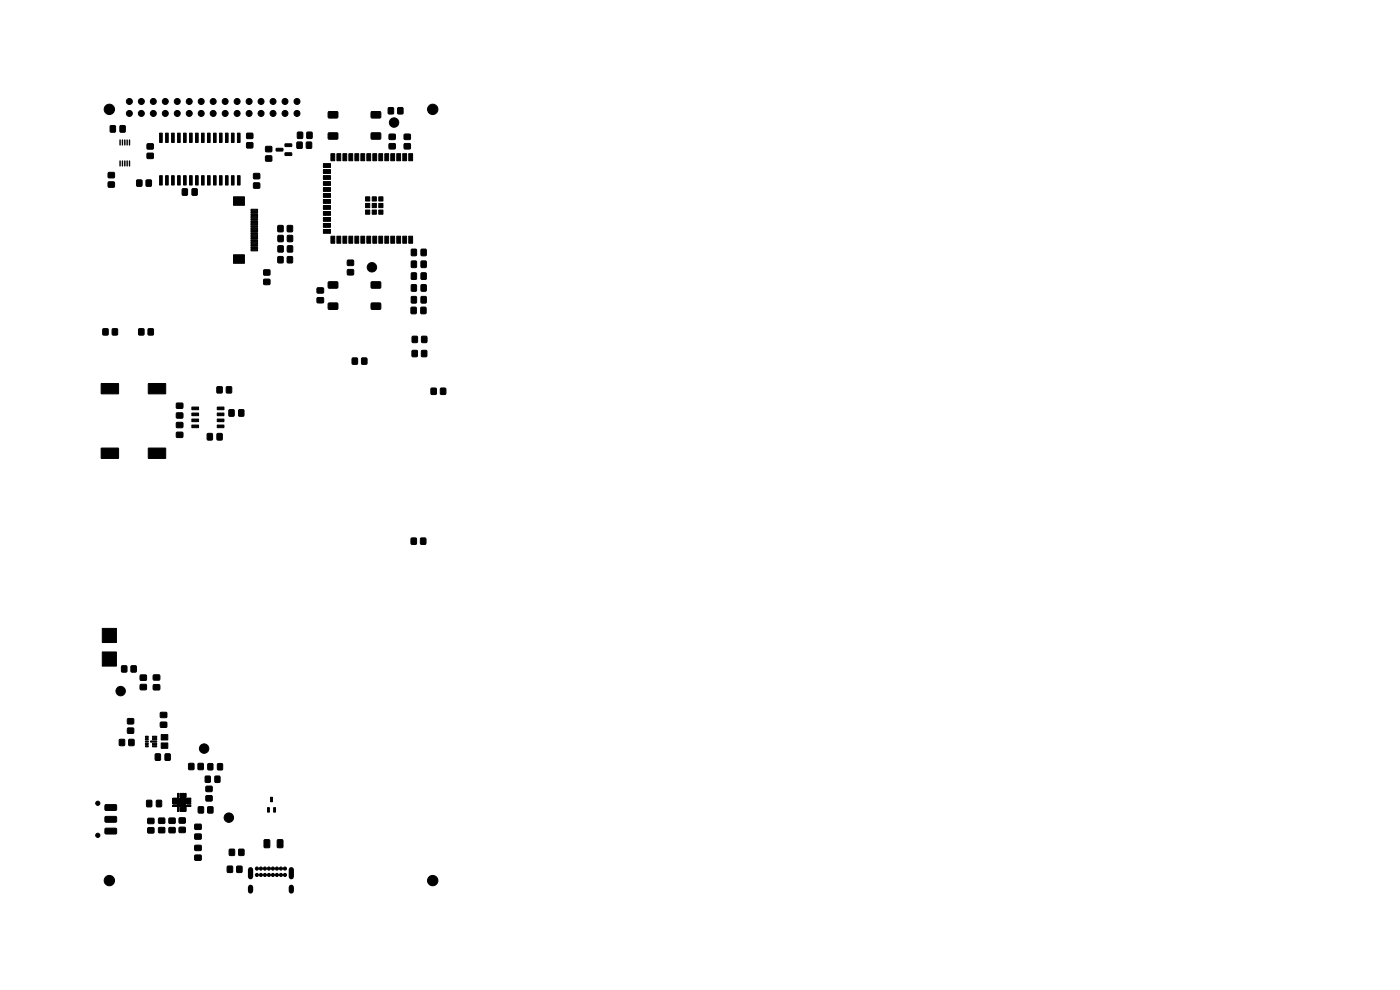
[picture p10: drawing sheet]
<svg xmlns="http://www.w3.org/2000/svg" width="297mm" height="210mm" viewBox="0 0 297 210" stroke-linecap="round" stroke-linejoin="round" font-family="sans-serif">
<g fill="#000">
<path d="M36.6 169.2h1v.5h-1zM36.6 169.7h1v.5h-1zM36.6 170.2h1v.5h-1zM36.6 170.7h1v.5h-1zM37.7 169.3h.3v1.8h-.3zM37.6 168.2h.5v1h-.5zM37.6 171.2h.5v1h-.5zM38.1 168.2h.5v1h-.5zM38.1 171.2h.5v1h-.5zM38.4 169.3h.4v1.8h-.4zM38.6 168.2h.5v1h-.5zM38.6 171.2h.5v1h-.5z"/>
<path d="M37.7 169.3h1.8v.3h-1.8zM37.7 170h1.8v.4h-1.8zM37.7 170.8h1.8v.3h-1.8zM39.2 169.3h.3v1.8h-.3zM39.1 168.2h.5v1h-.5zM39.1 171.2h.5v1h-.5zM39.6 169.2h1v.5h-1zM39.6 169.7h1v.5h-1zM39.6 170.2h1v.5h-1zM39.6 170.7h1v.5h-1z"/>
</g>
<g fill="#000" stroke="#000" stroke-width=".21">
<path d="M23.4 26.7h1v1.3h-1zM23 36.6h1.2v1.1h-1.2zM23 38.6h1.2v1.1h-1.2zM25.5 26.7h1v1.3h-1zM29 38.2h1.1v1.3h-1.1zM31 38.2h1.1v1.3h-1.1zM31.2 30.5h1.3v1.1h-1.3zM31.2 32.5h1.3v1.1h-1.3zM33.9 37.3h.5v2h-.5zM33.9 28.2h.5v2h-.5zM35.1 37.3h.6v2h-.6zM35.1 28.2h.6v2h-.6z"/>
<path d="M36.4 37.3h.6v2h-.6zM36.4 28.2h.6v2h-.6zM37.7 37.3h.5v2h-.5zM37.7 28.2h.5v2h-.5zM38.9 37.3h.6v2h-.6zM38.9 28.2h.6v2h-.6zM40.2 37.3h.6v2h-.6zM40.2 28.2h.6v2h-.6zM41.5 37.3h.5v2h-.5zM41.5 28.2h.5v2h-.5zM42.8 37.3h.5v2h-.5zM42.8 28.2h.5v2h-.5z"/>
<path d="M44 37.3h.6v2h-.6zM44 28.2h.6v2h-.6zM45.3 37.3h.5v2h-.5zM45.3 28.2h.5v2h-.5zM46.6 37.3h.5v2h-.5zM46.6 28.2h.5v2h-.5zM47.8 37.3h.6v2h-.6zM47.8 28.2h.6v2h-.6zM49.1 37.3h.6v2h-.6zM49.1 28.2h.6v2h-.6zM50.4 37.3h.5v2h-.5zM50.4 28.2h.5v2h-.5z"/>
<path d="M52.4 30.3h1.2v1h-1.2zM52.4 28.3h1.2v1h-1.2zM53.8 36.8h1.3v1.1h-1.3zM53.8 38.8h1.3v1.1h-1.3zM56.4 31.1h1.2v1.1h-1.2zM56.4 33.1h1.2v1.1h-1.2zM58.6 31.5h1.3l.1 .5h-1.3zM60.5 30.5h1.3l.1 .5-1.4 .1zM60.5 32.4h1.3l.1 .5-1.4 .1zM63 30.2h1.1v1.2h-1.1zM63.1 28.1h1.1v1.2h-1.1zM65 30.2h1.1v1.2h-1.1z"/>
<path d="M65.1 28.1h1.1v1.2h-1.1zM68.6 38.5h1.5v.8h-1.5zM68.6 37.2h1.5v.9h-1.5zM68.6 36h1.5v.8h-1.5zM68.6 34.7h1.5v.8h-1.5zM70.2 32.6h.8v1.5h-.8zM69.7 23.7h1.8l.2 .2v1l-.2 .2-1.7-.1-.2-.2zM69.7 28.2h1.8l.2 .2v1l-.2 .2-1.7-.1-.2-.2zM71.5 32.6h.8v1.5h-.8zM72.7 32.6h.9v1.5h-.9zM74 32.6h.8v1.5h-.8zM75.3 32.6h.8v1.5h-.8z"/>
<path d="M76.6 32.6h.8v1.5h-.8zM77.8 32.6h.8v1.5h-.8zM79.1 32.6h.8v1.5h-.8zM78.8 23.7h1.8l.2 .2v1l-.3 .2-1.6-.1-.2-.2zM78.8 28.2h1.8l.2 .2v1l-.3 .2-1.6-.1-.2-.2zM80.4 32.6h.8v1.5h-.8zM82.4 22.9h1.1v1.2h-1.1zM81.6 32.6h.8v1.5h-.8zM82.6 30.5h1.2v1.1h-1.2zM82.6 28.5h1.2v1.1h-1.2zM82.9 32.6h.8v1.5h-.8zM84.4 22.9h1.1v1.2h-1.1z"/>
<path d="M84.2 32.6h.8v1.5h-.8zM85.8 30.5h1.2v1.1h-1.2zM85.8 28.5h1.2v1.1h-1.2zM85.4 32.6h.9v1.5h-.9zM86.7 32.6h.8v1.5h-.8zM38.7 40.1h1v1.3h-1zM40.8 40.1h1v1.3h-1zM49.5 54h2.4v1.9h-2.4zM49.5 41.7h2.4v1.9h-2.4zM53.2 52.9h1.4v.3h-1.4zM53.2 52.4h1.4v.3h-1.4zM53.2 51.9h1.4v.3h-1.4z"/>
<path d="M53.2 51.4h1.4v.3h-1.4zM53.2 50.9h1.4v.3h-1.4zM53.2 50.4h1.4v.3h-1.4zM53.2 49.9h1.4v.3h-1.4zM53.2 49.4h1.4v.3h-1.4zM53.2 48.9h1.4v.3h-1.4zM53.2 48.4h1.4v.3h-1.4zM53.2 47.9h1.4v.3h-1.4zM53.2 47.4h1.4v.3h-1.4zM53.2 46.9h1.4v.3h-1.4zM53.2 46.4h1.4v.3h-1.4zM53.2 45.9h1.4v.3h-1.4z"/>
<path d="M53.2 45.4h1.4v.3h-1.4zM53.2 44.9h1.4v.3h-1.4zM53.2 44.4h1.4v.3h-1.4zM56 57.3h1.2v1h-1.2zM56 59.3h1.2v1h-1.2zM59 54.5h1v1.2h-1zM59 47.9h1v1.2h-1zM59 52.2h1v1.2h-1zM59 50h1v1.2h-1zM61 54.5h1v1.2h-1zM61 47.9h1v1.2h-1zM61 52.2h1v1.2h-1z"/>
<path d="M61 50h1v1.2h-1zM68.6 48.7h1.5v.8h-1.5zM68.6 47.4h1.5v.8h-1.5zM68.6 46.1h1.5v.9h-1.5zM68.6 44.9h1.5v.8h-1.5zM68.6 43.6h1.5v.8h-1.5zM68.6 42.3h1.5v.8h-1.5zM68.6 41.1h1.5v.8h-1.5zM68.6 39.8h1.5v.8h-1.5zM70.2 50.1h.8v1.5h-.8zM71.5 50.1h.8v1.5h-.8zM72.7 50.1h.9v1.5h-.9z"/>
<path d="M73.7 55.2h1.3v1.1h-1.3zM73.7 57.2h1.3v1.1h-1.3zM74 50.1h.8v1.5h-.8zM75.3 50.1h.8v1.5h-.8zM76.6 50.1h.8v1.5h-.8zM77.6 44.6h.8v.8h-.8zM77.6 43.2h.8v.8h-.8zM77.6 41.8h.8v.8h-.8zM77.8 50.1h.8v1.5h-.8zM79 43.2h.8v.8h-.8zM79 44.6h.8v.8h-.8zM79 41.8h.8v.8h-.8z"/>
<path d="M79.1 50.1h.8v1.5h-.8zM80.4 50.1h.8v1.5h-.8zM80.4 44.6h.8v.8h-.8zM80.4 41.8h.8v.8h-.8zM80.4 43.2h.8v.8h-.8zM81.6 50.1h.8v1.5h-.8zM82.9 50.1h.8v1.5h-.8zM84.2 50.1h.8v1.5h-.8zM85.4 50.1h.9v1.5h-.9zM87.3 52.9h1v1.3h-1zM87.3 57.9h1v1.3h-1zM87.3 55.4h1v1.3h-1z"/>
<path d="M86.7 50.1h.8v1.5h-.8zM89.4 52.9h1v1.3h-1zM89.4 57.9h1v1.3h-1zM89.4 55.4h1v1.3h-1zM21.8 69.8h1.1v1.2h-1.1zM23.8 69.8h1.1v1.2h-1.1zM29.4 69.8h1.1v1.2h-1.1zM31.4 69.8h1.1v1.2h-1.1zM67.3 63.2h1.3v1h-1.3zM67.3 61.1h1.3v1h-1.3zM69.7 59.8h1.8l.2 .2v1l-.2 .2-1.7-.1-.2-.2zM69.7 64.3h1.8l.2 .2v1l-.2 .2-1.7-.1-.2-.2z"/>
<path d="M74.7 76h1.1v1.2h-1.1zM76.7 76h1.1v1.2h-1.1zM78.8 59.8h1.8l.2 .2v1l-.3 .2-1.6-.1-.2-.2zM78.8 64.3h1.8l.2 .2v1l-.3 .2-1.6-.1-.2-.2zM87.2 65.2h1.1v1.3h-1.1zM87.3 62.9h1v1.3h-1zM87.3 60.4h1v1.3h-1zM87.4 74.4h1.1v1.2h-1.1zM87.5 71.4h1v1.2h-1zM89.3 65.2h1v1.3h-1zM89.4 62.9h1v1.3h-1zM89.4 60.4h1v1.3h-1z"/>
<path d="M89.4 74.4h1.1v1.2h-1.1zM89.5 71.4h1v1.2h-1zM21.5 81.4h3.6v2.1h-3.6zM21.5 95.1h3.6v2.1h-3.6zM31.5 95.1h3.6v2.1h-3.6zM31.5 81.4h3.6v2.1h-3.6zM37.4 91.7h1.4v1.1h-1.4zM37.4 89.6h1.4v1.1h-1.4zM37.4 85.5h1.4v1.1h-1.4zM37.4 87.6h1.4v1.1h-1.4zM40.7 90.2h1.4v.5h-1.4zM40.7 88.9h1.4v.5h-1.4z"/>
<path d="M40.7 87.6h1.4v.6h-1.4zM40.7 86.4h1.4v.5h-1.4zM44 92h1v1.3h-1zM46 82.1h1.1v1.2h-1.1zM46.1 92h1v1.3h-1zM46.1 86.4h1.4v.5h-1.4zM46.1 87.6h1.4v.6h-1.4zM46.1 88.9h1.4v.5h-1.4zM46.1 90.2h1.4v.5h-1.4zM48 82.1h1.1v1.2h-1.1zM48.6 86.9h1v1.4h-1zM50.7 86.9h1v1.4h-1z"/>
<path d="M91.5 82.4h1v1.2h-1zM93.5 82.4h1v1.2h-1zM87.2 114.2h1.1v1.2h-1.1zM89.2 114.2h1.1v1.2h-1.1zM21.7 133.3h3v3h-3zM21.7 138.3h3v3h-3zM25.8 141.3h1.1v1.2h-1.1zM25.3 156.9h1.1v1.2h-1.1zM27.8 141.3h1.1v1.2h-1.1zM27.1 152.5h1.2v1h-1.2zM27.1 154.5h1.2v1h-1.2zM27.3 156.9h1.1v1.2h-1.1z"/>
<path d="M29.8 145.2h1.2v1.1h-1.2zM29.8 143.2h1.2v1.1h-1.2zM30.8 158.2h.6v.2h-.6zM30.8 157.7h.6v.2h-.6zM30.8 157.2h.6v.2h-.6zM30.8 156.7h.6v.2h-.6zM30.8 156.2h.6v.2h-.6zM31.9 157.2h1.3v.2h-1.3zM32.4 156.2h.8v.2h-.8zM32.4 156.7h.8v.2h-.8zM32.4 157.7h.8v.2h-.8zM32.4 158.2h.8v.2h-.8z"/>
<path d="M32.5 143.2h1.4v1h-1.4zM32.5 145.3h1.4v1h-1.4zM34.2 155.8h1.4v1.2h-1.4zM34.2 157.6h1.4v1.1h-1.4zM34 153.2h1.4v1.1h-1.4zM34 151.1h1.4v1.1h-1.4zM22.3 175.7h2.3l.2 .2-.1 .9-.2 .1h-2.1l-.1-.2zM22.3 173.2h2.3l.2 .2-.1 .9-.2 .1h-2.1l-.1-.2zM22.3 170.7h2.3l.2 .2-.1 .9-.2 .1h-2.1l-.1-.2zM31.4 175.6h1.2v1.1h-1.2zM31.4 173.6h1.2v1.1h-1.2zM31.1 169.8h1.1v1.3h-1.1z"/>
<path d="M33.7 175.6h1.2v1h-1.2zM33.7 173.6h1.2v1h-1.2zM33 159.9h1v1.4h-1zM33.2 169.8h1v1.3h-1zM35.9 175.6h1.2v1h-1.2zM35.9 173.6h1.2v1h-1.2zM35 159.9h1.1v1.4h-1.1zM36.7 170.8h.8v.3h-.8zM36.7 170.3h.8v.3h-.8zM36.7 169.8h.8v.3h-.8zM36.7 169.3h.8v.3h-.8zM37.7 168.3h.3v.8h-.3z"/>
<path d="M37.7 171.2h.3v.9h-.3zM38.2 168.3h.3v.8h-.3zM38.2 171.2h.3v.9h-.3zM38.7 168.3h.3v.8h-.3zM38.7 171.2h.3v.9h-.3zM38 173.5h1.3v1.1h-1.3zM38 175.5h1.3v1.1h-1.3zM39.2 168.3h.3v.8h-.3zM39.2 171.2h.3v.9h-.3zM39.6 169.3h.9v.3h-.9zM39.6 169.8h.9v.3h-.9zM39.6 170.3h.9v.3h-.9z"/>
<path d="M39.6 170.8h.9v.3h-.9zM40 162h1.1v1.2h-1.1zM41.3 176.9h1.4v1.1h-1.4zM41.3 174.9h1.4v1h-1.4zM42.1 171.2h1v1.2h-1zM42 162h1.1v1.2h-1.1zM43.6 164.7h1v1.2h-1zM44.1 171.2h1v1.2h-1zM44.1 162h1v1.3h-1zM43.7 166.8h1.3v1.1h-1.3zM43.7 168.8h1.3v1.1h-1.3zM45.6 164.7h1v1.2h-1z"/>
<path d="M46.2 162h1v1.3h-1zM56.7 171.3h.4v1h-.4zM56.1 178.2l.9-.1 .2 .1v1.4l-.1 .2h-.9l-.2-.1zM57.4 169.1h.4v1h-.4zM58.1 171.3h.3v1h-.3zM58.9 178.2l.9-.1 .2 .1v1.4l-.1 .2h-.9l-.2-.1zM41.3 181.4h1.4v1.1h-1.4zM41.3 179.3h1.4v1.1h-1.4zM48.2 183.8h1.1v1.2h-1.1zM48.7 180.2h1v1.2h-1zM50.2 183.8h1.1v1.2h-1.1zM50.7 180.2h1v1.2h-1z"/>
<circle cx="23.2" cy="23.2" r="1.1"/>
<circle cx="27.4" cy="24.1" r=".63"/>
<circle cx="27.4" cy="21.5" r=".63"/>
<circle cx="30" cy="24.1" r=".63"/>
<circle cx="30" cy="21.5" r=".63"/>
<circle cx="32.5" cy="24.1" r=".63"/>
<circle cx="32.5" cy="21.5" r=".63"/>
<circle cx="35.1" cy="21.5" r=".63"/>
<circle cx="35.1" cy="24.1" r=".63"/>
<circle cx="37.6" cy="24.1" r=".63"/>
<circle cx="37.6" cy="21.5" r=".63"/>
<circle cx="40.1" cy="24.1" r=".63"/>
<circle cx="40.1" cy="21.5" r=".63"/>
<circle cx="42.7" cy="24.1" r=".63"/>
<circle cx="42.7" cy="21.5" r=".63"/>
<circle cx="45.2" cy="24.1" r=".63"/>
<circle cx="45.2" cy="21.5" r=".63"/>
<circle cx="47.8" cy="21.5" r=".63"/>
<circle cx="47.8" cy="24.1" r=".63"/>
<circle cx="50.3" cy="24.1" r=".63"/>
<circle cx="50.3" cy="21.5" r=".63"/>
<circle cx="52.8" cy="24.1" r=".63"/>
<circle cx="52.8" cy="21.5" r=".63"/>
<circle cx="55.4" cy="24.1" r=".63"/>
<circle cx="55.4" cy="21.5" r=".63"/>
<circle cx="57.9" cy="21.5" r=".63"/>
<circle cx="57.9" cy="24.1" r=".63"/>
<circle cx="60.5" cy="21.5" r=".63"/>
<circle cx="60.5" cy="24.1" r=".63"/>
<circle cx="63" cy="21.5" r=".63"/>
<circle cx="63" cy="24.1" r=".63"/>
<circle cx="83.6" cy="26" r="1"/>
<circle cx="91.8" cy="23.2" r="1.1"/>
<circle cx="78.9" cy="56.7" r="1"/>
<circle cx="25.6" cy="146.6" r="1"/>
<circle cx="43.3" cy="158.8" r="1"/>
<circle cx="20.7" cy="177.2" r=".45"/>
<circle cx="20.8" cy="170.4" r=".45"/>
<circle cx="38.2" cy="169.8" r=".25"/>
<circle cx="38.2" cy="170.6" r=".25"/>
<circle cx="39" cy="169.8" r=".25"/>
<circle cx="39" cy="170.6" r=".25"/>
<circle cx="48.5" cy="173.4" r="1"/>
<circle cx="23.2" cy="186.8" r="1.1"/>
<circle cx="54.5" cy="185.6" r=".33"/>
<circle cx="54.5" cy="184.3" r=".33"/>
<circle cx="55.3" cy="185.6" r=".33"/>
<circle cx="55.3" cy="184.3" r=".33"/>
<circle cx="56.2" cy="185.6" r=".33"/>
<circle cx="56.2" cy="184.3" r=".33"/>
<circle cx="57" cy="185.6" r=".33"/>
<circle cx="57" cy="184.3" r=".33"/>
<circle cx="57.9" cy="185.6" r=".33"/>
<circle cx="57.9" cy="184.3" r=".33"/>
<circle cx="58.7" cy="185.6" r=".33"/>
<circle cx="58.7" cy="184.3" r=".33"/>
<circle cx="59.6" cy="185.6" r=".33"/>
<circle cx="59.6" cy="184.3" r=".33"/>
<circle cx="60.4" cy="185.6" r=".33"/>
<circle cx="60.4" cy="184.3" r=".33"/>
<circle cx="91.8" cy="186.8" r="1.1"/>
</g>
<path d="M53.2 184.5v1.5M53.2 188.2v.8M61.8 184.5v1.5M61.8 188.2v.8" fill="none" stroke="#000" stroke-width="1.1"/>
<path d="M25.5 29.7v1.1M25.5 34.2v1M26 29.7v1.1M26 34.2v1M26.5 29.7v1.1M26.5 34.2v1M27 29.7v1.1M27 34.2v1M27.5 29.7v1.1M27.5 34.2v1" fill="none" stroke="#000" stroke-width=".3"/>
</svg>
